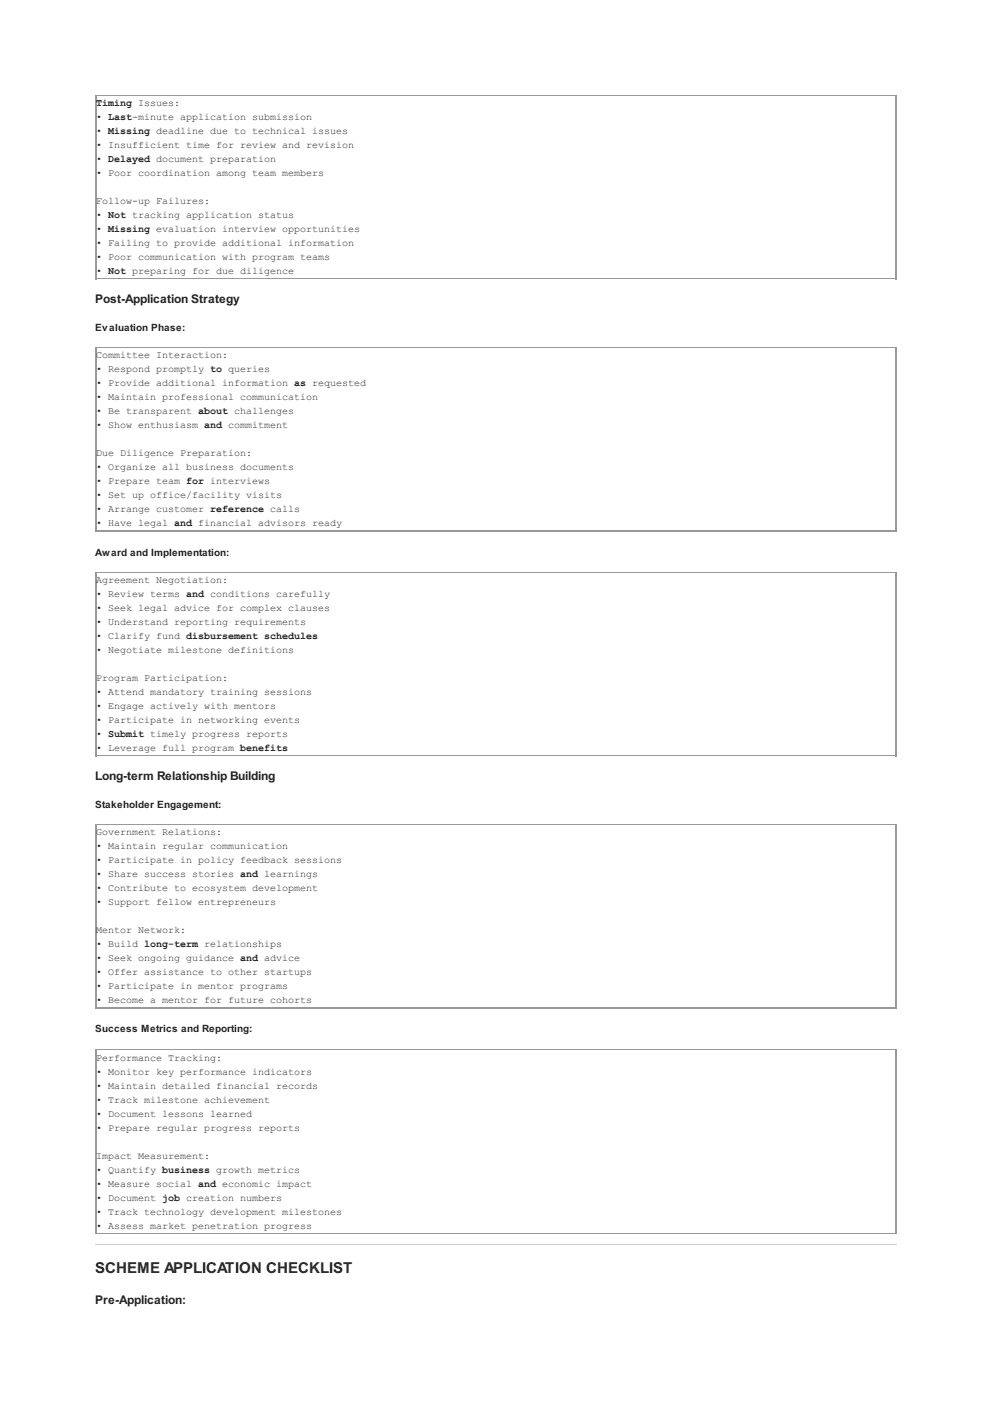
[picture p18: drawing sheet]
<svg xmlns="http://www.w3.org/2000/svg" width="210mm" height="297mm" viewBox="0 0 210 297" stroke-linecap="round" stroke-linejoin="round" font-family="sans-serif">
<defs><g id="words">
<text font-size="3.2" fill="#222" x="20.1" y="269.2">SCHEME APPLICATION CHECKLIST</text>
<g font-size="2.5" fill="#222">
<text x="20.1" y="64.1">Post-Application Strategy</text>
<text x="20.1" y="165.1">Long-term Relationship Building</text>
<text x="20.1" y="275.8">Pre-Application:</text>
</g>
<g font-size="2.1" fill="#222">
<text x="20.3" y="22.4">Timing Issues:</text>
<text x="20.3" y="25.4">• Last-minute application submission</text>
<text x="20.3" y="28.4">• Missing deadline due to technical issues</text>
<text x="20.3" y="31.3">• Insufficient time for review and revision</text>
<text x="20.3" y="34.3">• Delayed document preparation</text>
<text x="20.3" y="37.3">• Poor coordination among team members</text>
<text x="20.3" y="43.2">Follow-up Failures:</text>
<text x="20.3" y="46.1">• Not tracking application status</text>
<text x="20.3" y="49.1">• Missing evaluation interview opportunities</text>
<text x="20.3" y="52.1">• Failing to provide additional information</text>
<text x="20.3" y="55">• Poor communication with program teams</text>
<text x="20.3" y="58">• Not preparing for due diligence</text>
<text x="20.1" y="70.1">Evaluation Phase:</text>
<text x="20.3" y="75.8">Committee Interaction:</text>
<text x="20.3" y="78.7">• Respond promptly to queries</text>
<text x="20.3" y="81.7">• Provide additional information as requested</text>
<text x="20.3" y="84.7">• Maintain professional communication</text>
<text x="20.3" y="87.6">• Be transparent about challenges</text>
<text x="20.3" y="90.6">• Show enthusiasm and commitment</text>
<text x="20.3" y="96.5">Due Diligence Preparation:</text>
<text x="20.3" y="99.5">• Organize all business documents</text>
<text x="20.3" y="102.4">• Prepare team for interviews</text>
<text x="20.3" y="105.4">• Set up office/facility visits</text>
<text x="20.3" y="108.4">• Arrange customer reference calls</text>
<text x="20.3" y="111.3">• Have legal and financial advisors ready</text>
<text x="20.1" y="117.7">Award and Implementation:</text>
<text x="20.3" y="123.4">Agreement Negotiation:</text>
<text x="20.3" y="126.4">• Review terms and conditions carefully</text>
<text x="20.3" y="129.3">• Seek legal advice for complex clauses</text>
<text x="20.3" y="132.3">• Understand reporting requirements</text>
<text x="20.3" y="135.3">• Clarify fund disbursement schedules</text>
<text x="20.3" y="138.2">• Negotiate milestone definitions</text>
<text x="20.3" y="144.1">Program Participation:</text>
<text x="20.3" y="147.1">• Attend mandatory training sessions</text>
<text x="20.3" y="150.1">• Engage actively with mentors</text>
<text x="20.3" y="153">• Participate in networking events</text>
<text x="20.3" y="156">• Submit timely progress reports</text>
<text x="20.3" y="159">• Leverage full program benefits</text>
<text x="20.1" y="171">Stakeholder Engagement:</text>
<text x="20.3" y="176.7">Government Relations:</text>
<text x="20.3" y="179.7">• Maintain regular communication</text>
<text x="20.3" y="182.7">• Participate in policy feedback sessions</text>
<text x="20.3" y="185.6">• Share success stories and learnings</text>
<text x="20.3" y="188.6">• Contribute to ecosystem development</text>
<text x="20.3" y="191.6">• Support fellow entrepreneurs</text>
<text x="20.3" y="197.5">Mentor Network:</text>
<text x="20.3" y="200.4">• Build long-term relationships</text>
<text x="20.3" y="203.4">• Seek ongoing guidance and advice</text>
<text x="20.3" y="206.4">• Offer assistance to other startups</text>
<text x="20.3" y="209.3">• Participate in mentor programs</text>
<text x="20.3" y="212.3">• Become a mentor for future cohorts</text>
<text x="20.1" y="218.4">Success Metrics and Reporting:</text>
<text x="20.3" y="224.4">Performance Tracking:</text>
<text x="20.3" y="227.3">• Monitor key performance indicators</text>
<text x="20.3" y="230.3">• Maintain detailed financial records</text>
<text x="20.3" y="233.3">• Track milestone achievement</text>
<text x="20.3" y="236.2">• Document lessons learned</text>
<text x="20.3" y="239.2">• Prepare regular progress reports</text>
<text x="20.3" y="245.1">Impact Measurement:</text>
<text x="20.3" y="248.1">• Quantify business growth metrics</text>
<text x="20.3" y="251">• Measure social and economic impact</text>
<text x="20.3" y="254">• Document job creation numbers</text>
<text x="20.3" y="257">• Track technology development milestones</text>
<text x="20.3" y="259.9">• Assess market penetration progress</text>
</g>
</g></defs>
<g fill="none" stroke="#999" stroke-width=".21">
<path d="M20.1 20.2h169.6M20.2 20.1v39M189.5 20.1v39M20.1 58.9h169.6M20.1 73.6h169.6M20.2 73.4v39M189.5 73.4v39M20.1 112.3h169.6M20.1 121.2h169.6M20.2 121.1v38.9M189.5 121.1v38.9M20.1 159.9h169.6"/>
<path d="M20.1 174.5h169.6M20.2 174.4v39M189.5 174.4v39M20.1 213.3h169.6M20.1 222.1h169.6M20.2 222v39M189.5 222v39M20.1 260.9h169.6"/>
</g>
<path d="M20.1 263.2h169.6" fill="none" stroke="#ccc" stroke-width=".21"/>
<use href="#words"/>
</svg>
